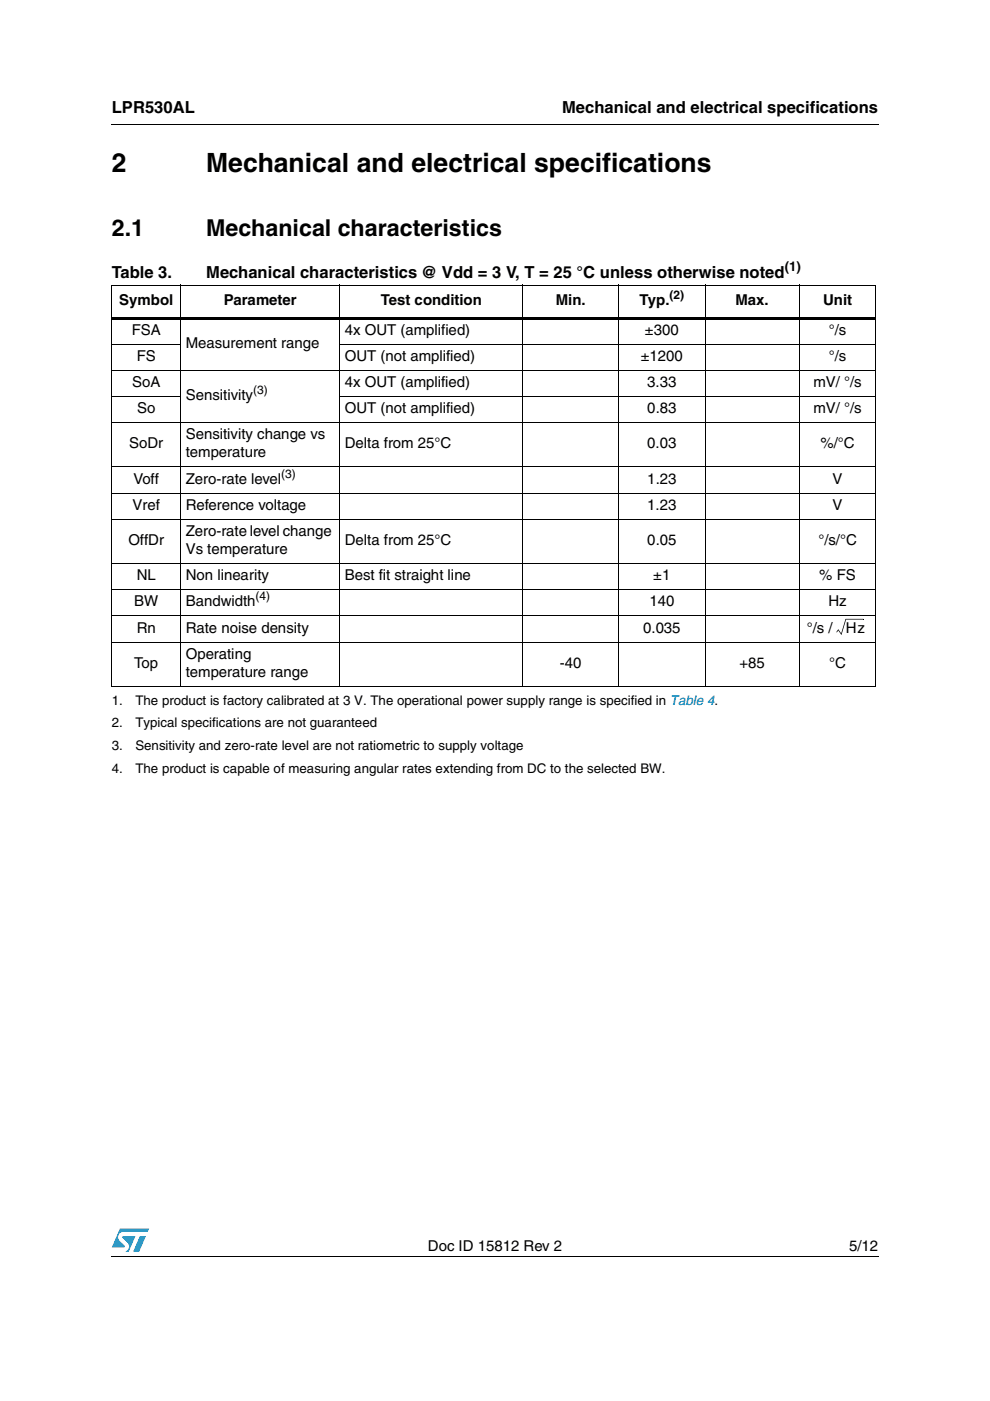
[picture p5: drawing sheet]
<svg xmlns="http://www.w3.org/2000/svg" width="210mm" height="297mm" viewBox="0 0 210 297" stroke-linecap="round" stroke-linejoin="round" font-family="sans-serif">
<defs><g id="words">
<g font-size="5.6">
<text x="23.7" y="36.4">2</text>
<text x="43.7" y="36.4">Mechanical and electrical specifications</text>
</g>
<g font-size="4.9">
<text x="23.7" y="50">2.1</text>
<text x="43.7" y="50">Mechanical characteristics</text>
</g>
<g font-size="3.5">
<text x="23.7" y="23.9">LPR530AL</text>
<text x="119.2" y="23.9">Mechanical and electrical specifications</text>
<text x="23.7" y="58.9">Table 3.</text>
<text x="43.7" y="58.9">Mechanical characteristics @ Vdd = 3 V, T = 25 °C unless otherwise noted</text>
</g>
<g font-size="3.2">
<text x="25.3" y="64.7">Symbol</text>
<text x="47.5" y="64.7">Parameter</text>
<text x="80.7" y="64.7">Test condition</text>
<text x="117.8" y="64.7">Min.</text>
<text x="135.6" y="64.7">Typ.</text>
<text x="155.9" y="64.7">Max.</text>
<text x="174.5" y="64.7">Unit</text>
<text x="27.9" y="71">FSA</text>
<text x="73.1" y="71">4x OUT (amplified)</text>
<text x="136.8" y="71">±300</text>
<text x="175.7" y="71">°/s</text>
<text x="29" y="76.5">FS</text>
<text x="39.4" y="73.7">Measurement range</text>
<text x="73.1" y="76.5">OUT (not amplified)</text>
<text x="135.9" y="76.5">±1200</text>
<text x="175.7" y="76.5">°/s</text>
<text x="28" y="82">SoA</text>
<text x="73.1" y="82">4x OUT (amplified)</text>
<text x="137.2" y="82">3.33</text>
<text x="172.5" y="82">mV/ °/s</text>
<text x="29.1" y="87.6">So</text>
<text x="39.4" y="84.8">Sensitivity</text>
<text x="73.1" y="87.6">OUT (not amplified)</text>
<text x="137.2" y="87.6">0.83</text>
<text x="172.5" y="87.6">mV/ °/s</text>
<text x="27.4" y="95.1">SoDr</text>
<text x="39.4" y="93.1">Sensitivity change vs</text>
<text x="73.1" y="95.1">Delta from 25°C</text>
<text x="137.2" y="95.1">0.03</text>
<text x="173.9" y="95.1">%/°C</text>
<text x="39.4" y="97">temperature</text>
<text x="28.3" y="102.5">Voff</text>
<text x="39.4" y="102.5">Zero-rate level</text>
<text x="137.2" y="102.5">1.23</text>
<text x="176.5" y="102.5">V</text>
<text x="28.1" y="108.1">Vref</text>
<text x="39.4" y="108.1">Reference voltage</text>
<text x="39.4" y="113.6">Zero-rate level change</text>
<text x="137.2" y="108.1">1.23</text>
<text x="176.5" y="108.1">V</text>
<text x="27.2" y="115.5">OffDr</text>
<text x="39.4" y="117.5">Vs temperature</text>
<text x="73.1" y="115.5">Delta from 25°C</text>
<text x="137.2" y="115.5">0.05</text>
<text x="173.5" y="115.5">°/s/°C</text>
<text x="29" y="123">NL</text>
<text x="39.4" y="123">Non linearity</text>
<text x="73.1" y="123">Best fit straight line</text>
<text x="138.5" y="123">±1</text>
<text x="173.7" y="123">% FS</text>
<text x="28.5" y="128.6">BW</text>
<text x="39.4" y="128.6">Bandwidth</text>
<text x="137.7" y="128.6">140</text>
<text x="175.6" y="128.6">Hz</text>
<text x="29" y="134.1">Rn</text>
<text x="39.4" y="134.1">Rate noise density</text>
<text x="136.4" y="134.1">0.035</text>
<text x="171.1" y="134.1">°/s /</text>
<text x="179.3" y="134.1">Hz</text>
<text x="28.5" y="141.6">Top</text>
<text x="39.4" y="139.7">Operating</text>
<text x="39.4" y="143.5">temperature range</text>
<text x="118.7" y="141.6">-40</text>
<text x="156.8" y="141.6">+85</text>
<text x="175.8" y="141.6">°C</text>
<text x="90.7" y="265.1">Doc ID 15812 Rev 2</text>
<text x="180.1" y="265.1">5/12</text>
</g>
<g font-size="2.8">
<text x="166.4" y="57.6">(1)</text>
<text x="23.7" y="149.4">1.</text>
<text x="28.7" y="149.4">The product is factory calibrated at 3 V. The operational power supply range is specified in Table 4.</text>
<text x="23.7" y="154.2">2.</text>
<text x="28.7" y="154.2">Typical specifications are not guaranteed</text>
<text x="23.7" y="159.1">3.</text>
<text x="28.7" y="159.1">Sensitivity and zero-rate level are not ratiometric to supply voltage</text>
<text x="23.7" y="163.9">4.</text>
<text x="28.7" y="163.9">The product is capable of measuring angular rates extending from DC to the selected BW.</text>
</g>
<g font-size="2.5">
<text x="141.9" y="63.4">(2)</text>
<text x="53.7" y="83.5">(3)</text>
<text x="59.6" y="101.3">(3)</text>
<text x="54.2" y="127.3">(4)</text>
</g>
</g></defs>
<g fill="#0099d8">
<path d="M29.7 262.1h1.2l-1.4 3.3h-1.3z"/>
<path d="M25.4 260.5h6.2l-.3 .7h-5.1a1.13 1.13 0 0 0-1.1 .7 1.13 1.13 0 0 0 .3 1.2l1 1v.3l-2.7 .1z"/>
<path d="M26 262.1h2.7l-1.4 3.3h-.7a1.18 1.18 0 0 0 .5-1.9l-1.1-1.1z"/>
</g>
<path d="M23.6 26.2l.1 .2zM23.6 67.2h162.2v.5h-162.2zM177.4 133.9v.2zM177.7 133.5l.1 .1-.3 .4zM178.3 134.5h.2zM177.7 133.4l.7 1-.1 .1-.6-.9zM178.3 134.4l.1 .1zM179.3 131.3h.1l-.9 3.2-.2-.1zM183.1 131.2v.2zM23.6 266.3l.1 .1z" fill="#000"/>
<g fill="none" stroke="#000" stroke-width=".21">
<path d="M23.7 26.3h162.6M23.6 60.5h162.2M23.6 73h14.8M23.6 78.5h162.2M23.7 60.6v84.9M38.3 60.4v85.2M72 73h113.8M72.1 60.4v85.2M110.8 60.4v85.2M131.2 60.4v85.2M149.5 60.4v85.2M169.4 60.4v85.2"/>
<path d="M185.7 60.6v84.9M23.6 84.1h14.8M23.6 89.6h162.2M23.6 99h162.2M72 84.1h113.8M23.6 104.5h162.2M23.6 110.1h162.2M23.6 119.5h162.2M23.6 125.1h162.2M23.6 130.6h162.2M23.6 136.1h162.2M179.3 131.3h3.8"/>
<path d="M23.6 145.5h162.2M23.7 266.3h162.6"/>
</g>
<use href="#words"/>
</svg>
